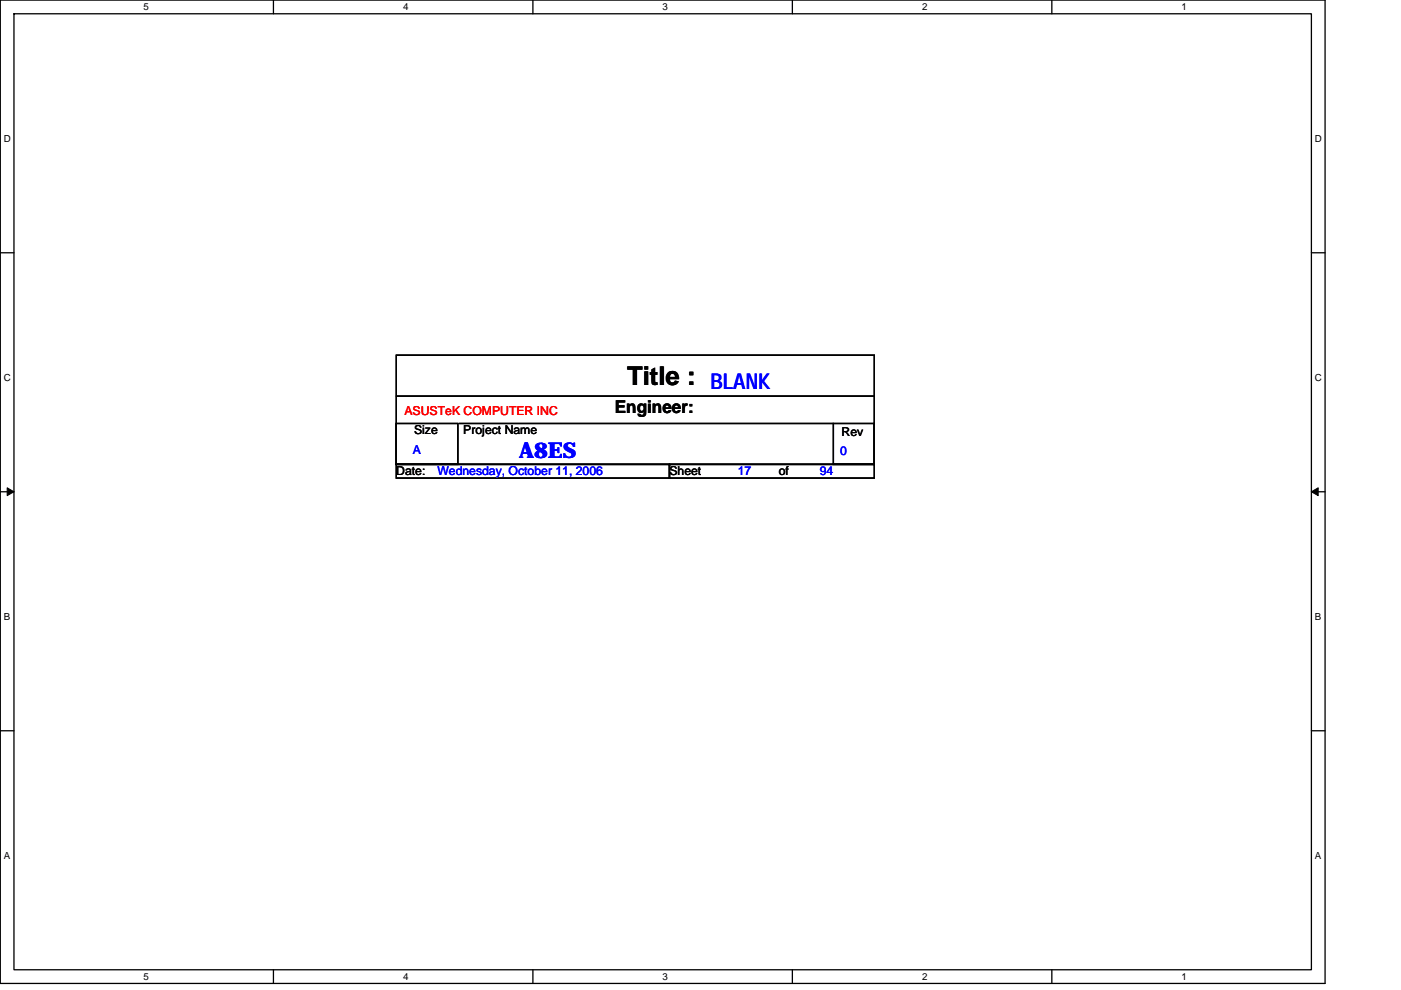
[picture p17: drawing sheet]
<svg xmlns="http://www.w3.org/2000/svg" width="297mm" height="210mm" viewBox="0 0 297 210" stroke-linecap="round" stroke-linejoin="round" font-family="sans-serif">
<defs><g id="words">
<text font-size="5.5" x="133" y="81.7">Title :</text>
<g font-size="4.6" fill="#00f">
<text x="150.6" y="82.5">BLANK</text>
<text x="110.1" y="97">A8ES</text>
</g>
<text font-size="3.7" x="130.4" y="87.5">Engineer:</text>
<text font-size="2.6" fill="#f00" x="85.8" y="88.1">ASUSTeK COMPUTER INC</text>
<g font-size="2.6">
<text x="87.8" y="92.1">Size</text>
<text x="98.2" y="92.1">Project Name</text>
<text x="178.4" y="92.4">Rev</text>
<text x="84" y="100.8">Date:</text>
<text x="141.9" y="100.8">Sheet</text>
<text x="165.1" y="100.8">of</text>
</g>
<g font-size="2.6" fill="#00f">
<text x="87.5" y="96.2">A</text>
<text x="92.7" y="100.8">Wednesday, October 11, 2006</text>
<text x="156.4" y="100.8">17</text>
<text x="173.8" y="100.8">94</text>
<text x="178.1" y="96.5">0</text>
</g>
<g font-size="2.1">
<text x="30.5" y="2.2">5</text>
<text x="85.5" y="2.2">4</text>
<text x="140.5" y="2.2">3</text>
<text x="195.5" y="2.2">2</text>
<text x="250.5" y="2.2">1</text>
<text x=".8" y="30.1">D</text>
<text x="278.8" y="30.1">D</text>
<text x=".8" y="80.8">C</text>
<text x="278.8" y="80.8">C</text>
<text x=".8" y="131.4">B</text>
<text x="278.8" y="131.4">B</text>
<text x=".8" y="182.1">A</text>
<text x="278.8" y="182.1">A</text>
<text x="30.5" y="207.8">5</text>
<text x="85.5" y="207.8">4</text>
<text x="140.5" y="207.8">3</text>
<text x="195.5" y="207.8">2</text>
<text x="250.5" y="207.8">1</text>
</g>
</g></defs>
<path d="M.1 0h280.8v208.5h-280.8zM3 2.9h275v202.7h-275z" fill="none" stroke="#000" stroke-width=".28"/>
<g fill="#fff">
<path d="M30.5 .3h1.1v2.3h-1.1z"/>
<path d="M30.5 205.9h1.1v2.3h-1.1z"/>
</g>
<path d="M58 0v2.9M58 205.6v2.9" fill="none" stroke="#000" stroke-width=".28"/>
<g fill="#fff">
<path d="M85.5 .3h1.1v2.3h-1.1z"/>
<path d="M85.5 205.9h1.1v2.3h-1.1z"/>
</g>
<path d="M113 0v2.9M113 205.6v2.9" fill="none" stroke="#000" stroke-width=".28"/>
<g fill="#fff">
<path d="M140.5 .3h1.1v2.3h-1.1z"/>
<path d="M140.5 205.9h1.1v2.3h-1.1z"/>
</g>
<path d="M168 0v2.9M168 205.6v2.9" fill="none" stroke="#000" stroke-width=".28"/>
<g fill="#fff">
<path d="M195.5 .3h1.2v2.3h-1.2z"/>
<path d="M195.5 205.9h1.2v2.3h-1.2z"/>
</g>
<path d="M223 0v2.9M223 205.6v2.9" fill="none" stroke="#000" stroke-width=".28"/>
<g fill="#fff">
<path d="M250.5 .3h1.2v2.3h-1.2z"/>
<path d="M250.5 205.9h1.2v2.3h-1.2z"/>
<path d="M.8 28.3h1.5v2.3h-1.5z"/>
<path d="M278.8 28.3h1.5v2.3h-1.5z"/>
<path d="M.8 78.9h1.5v2.3h-1.5z"/>
<path d="M278.8 78.9h1.5v2.3h-1.5z"/>
</g>
<path d="M.1 53.6h2.9M278 53.6h2.9" fill="none" stroke="#000" stroke-width=".28"/>
<g fill="#fff">
<path d="M.8 129.6h1.4v2.3h-1.4z"/>
<path d="M278.8 129.6h1.4v2.3h-1.4z"/>
</g>
<path d="M.1 104.3h2.9M278 104.3h2.9" fill="none" stroke="#000" stroke-width=".28"/>
<path d="M1.5 103.4l1.5 .9-1.5 .8zM278 104.3l1.5-.9v1.7z" fill="#000" stroke="#000" stroke-width=".21"/>
<g fill="#fff">
<path d="M.8 180.3h1.4v2.3h-1.4z"/>
<path d="M278.8 180.3h1.4v2.3h-1.4z"/>
</g>
<path d="M84 75.3h101.4v23.2h-101.4zM84 84h101.4M84 89.8h13.1v8.7h-13.1zM84 98.5h57.9v2.9h-57.9zM97.4 89.8h79.3M141.9 98.5h43.5v2.9h-43.5zM176.7 89.8h8.7v8.7h-8.7zM.1 154.9h2.9M278 154.9h2.9" fill="none" stroke="#000" stroke-width=".28"/>
<use href="#words"/>
</svg>
